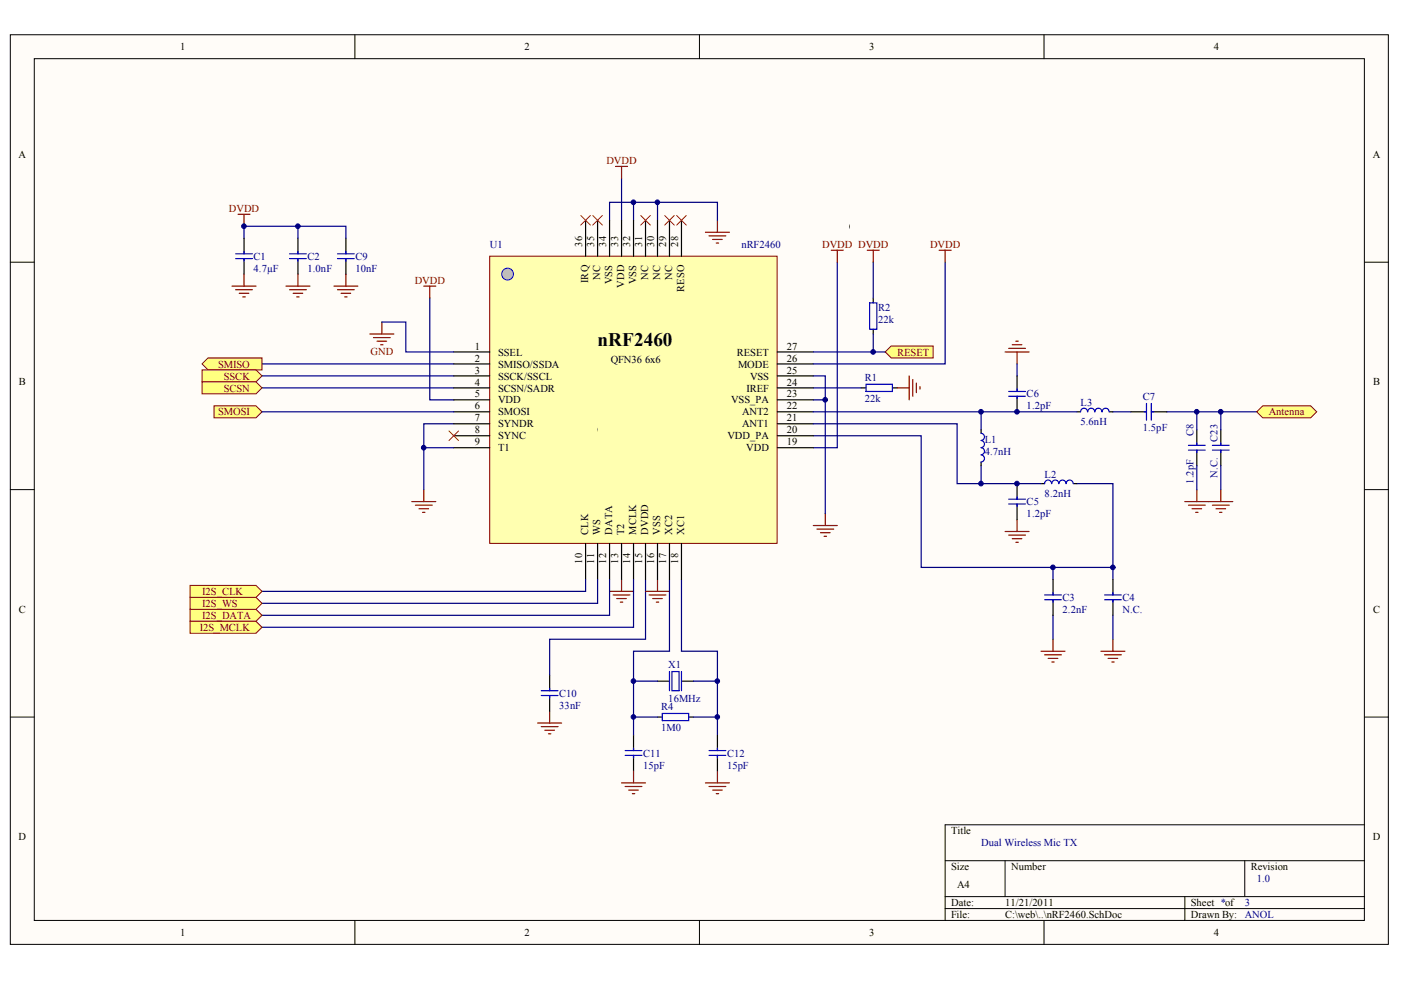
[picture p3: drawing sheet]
<svg xmlns="http://www.w3.org/2000/svg" width="287mm" height="201mm" viewBox="0 0 287 201" stroke-linecap="round" stroke-linejoin="round" font-family="sans-serif">
<defs><g id="words">
<text font-size="3.9" x="122.3" y="70.9">nRF2460</text>
<g font-size="2.2">
<text x="36.9" y="10.3">1</text>
<text x="107.4" y="10.3">2</text>
<text x="177.9" y="10.3">3</text>
<text x="248.5" y="10.3">4</text>
<text x="3.8" y="32.3">A</text>
<text x="281.1" y="32.3">A</text>
<text x="173.9" y="47">C</text>
<text x="173.9" y="49.4">a</text>
<text x="173.9" y="51.8">n</text>
<text x="97.2" y="71.6">1</text>
<text x="161.1" y="71.6">27</text>
<text x="97.2" y="74">2</text>
<text x="97.2" y="76.5">3</text>
<text x="102" y="72.8">SSEL</text>
<text x="102" y="75.3">SMISO/SSDA</text>
<text x="102" y="77.7">SSCK/SSCL</text>
<text x="125" y="74.3">QFN36 6x6</text>
<text x="150.9" y="72.8">RESET</text>
<text x="151.1" y="75.3">MODE</text>
<text x="153.5" y="77.7">VSS</text>
<text x="161.1" y="76.5">25</text>
<text x="161.1" y="74">26</text>
<text x="173.9" y="73.5">i</text>
<text x="173.9" y="75.9">l</text>
<text x="3.9" y="78.9">B</text>
<text x="97.2" y="78.9">4</text>
<text x="97.2" y="81.4">5</text>
<text x="97.2" y="83.8">6</text>
<text x="102" y="80.2">SCSN/SADR</text>
<text x="102" y="82.6">VDD</text>
<text x="149.7" y="82.6">VSS_PA</text>
<text x="152.8" y="80.2">IREF</text>
<text x="161.1" y="83.8">22</text>
<text x="161.1" y="81.4">23</text>
<text x="161.1" y="78.9">24</text>
<text x="173.9" y="78.3">ee R1</text>
<text x="173.9" y="80.7">l</text>
<text x="281.1" y="78.9">B</text>
<text x="97.2" y="86.3">7</text>
<text x="97.2" y="88.7">8</text>
<text x="102" y="85.1">SMOSI</text>
<text x="102" y="87.5">SYNDR</text>
<text x="102" y="90">SYNC</text>
<text x="122.3" y="88.7">C</text>
<text x="148.9" y="90">VDD_PA</text>
<text x="151.9" y="87.5">ANT1</text>
<text x="151.9" y="85.1">ANT2</text>
<text x="161.1" y="88.7">20</text>
<text x="161.1" y="86.3">21</text>
<text x="173.9" y="85.5">g</text>
<text x="173.9" y="87.9">o</text>
<text x="97.2" y="91.2">9</text>
<text x="102" y="92.4">T1</text>
<text x="152.8" y="92.4">VDD</text>
<text x="161.1" y="91.2">19</text>
<text x="173.9" y="90.3">3</text>
<text x="122.3" y="107.9">e</text>
<text x="122.3" y="110.3">nn</text>
<text x="122.3" y="112.7">f</text>
<text x="122.3" y="115.1">i</text>
<text x="122.3" y="117.5">l</text>
<text x="122.3" y="119.9">ee</text>
<text x="3.9" y="125.5">C</text>
<text x="122.3" y="122.3">l</text>
<text x="122.3" y="124.7">o</text>
<text x="281.1" y="125.5">C</text>
<text x="122.3" y="127.1">g</text>
<text x="122.3" y="129.5">o</text>
<text x="3.8" y="172">D</text>
<text x="194.7" y="170.8">Title</text>
<text x="281" y="172">D</text>
<text x="194.7" y="178.2">Size</text>
<text x="207" y="178.2">Number</text>
<text x="256.1" y="178.2">Revision</text>
<text x="194.7" y="185.5">Date:</text>
<text x="195.9" y="181.8">A4</text>
<text x="205.8" y="185.5">11/21/2011</text>
<text x="243.8" y="185.5">Sheet *of</text>
<text x="36.9" y="191.7">1</text>
<text x="107.4" y="191.7">2</text>
<text x="177.9" y="191.7">3</text>
<text x="194.7" y="188">File:</text>
<text x="205.8" y="188">C:\web\..\nRF2460.SchDoc</text>
<text x="243.8" y="188">Drawn By:</text>
<text x="248.5" y="191.7">4</text>
</g>
<g font-size="2.2" fill="#800000">
<text x="124.2" y="33.6">DVDD</text>
<text x="46.9" y="43.4">DVDD</text>
<text x="168.3" y="50.8">DVDD DVDD</text>
<text x="190.4" y="50.8">DVDD</text>
<text x="84.9" y="58.1">DVDD</text>
<text x="44.6" y="75.3">SMISO</text>
<text x="45.8" y="77.7">SSCK</text>
<text x="75.8" y="72.8">GND</text>
<text x="183.7" y="72.8">RESET</text>
<text x="45.8" y="80.2">SCSN</text>
<text x="44.6" y="85.1">SMOSI</text>
<text x="259.7" y="85.1">Antenna</text>
<text x="41.4" y="124.3">I2S_WS</text>
<text x="41.4" y="121.8">I2S_CLK</text>
<text x="40.9" y="129.2">I2S_MCLK</text>
<text x="41.4" y="126.7">I2S_DATA</text>
</g>
<g font-size="2.2" fill="#000080">
<text x="51.9" y="53.2">C1</text>
<text x="63" y="53.2">C2</text>
<text x="72.8" y="53.2">C9</text>
<text x="100.3" y="50.8">U1</text>
<text x="151.8" y="50.8">nRF2460</text>
<text x="51.9" y="55.7">4.7µF</text>
<text x="63" y="55.7">1.0nF</text>
<text x="72.8" y="55.7">10nF</text>
<text x="179.7" y="63.7">R2</text>
<text x="179.7" y="66.2">22k</text>
<text x="177" y="82.4">22k</text>
<text x="210.2" y="81.4">C6</text>
<text x="210.2" y="83.8">1.2pF</text>
<text x="221.2" y="83.1">L3</text>
<text x="234" y="81.9">C7</text>
<text x="221.2" y="87">5.6nH</text>
<text x="234" y="88.3">1.5pF</text>
<text x="201.6" y="90.7">L1</text>
<text x="201.6" y="93.2">4.7nH</text>
<text x="213.9" y="97.8">L2</text>
<text x="213.9" y="101.7">8.2nH</text>
<text x="210.2" y="103.5">C5</text>
<text x="210.2" y="105.9">1.2pF</text>
<text x="217.5" y="123.1">C3</text>
<text x="217.5" y="125.5">2.2nF</text>
<text x="229.8" y="123.1">C4</text>
<text x="229.8" y="125.5">N.C.</text>
<text x="136.8" y="136.8">X1</text>
<text x="114.5" y="142.7">C10</text>
<text x="136.8" y="143.7">16MHz</text>
<text x="114.5" y="145.1">33nF</text>
<text x="135.3" y="145.4">R4</text>
<text x="135.3" y="149.8">1M0</text>
<text x="131.7" y="154.9">C11</text>
<text x="148.8" y="154.9">C12</text>
<text x="131.7" y="157.4">15pF</text>
<text x="148.8" y="157.4">15pF</text>
<text x="200.8" y="173.3">Dual Wireless Mic TX</text>
<text x="254.8" y="185.6">3</text>
<text x="257.3" y="180.7">1.0</text>
<text x="254.8" y="188">ANOL</text>
</g>
<g font-size="2.1">
<text x="119.2" y="50.5" transform="rotate(-90 119.2 50.5)">36</text>
<text x="121.7" y="50.5" transform="rotate(-90 121.7 50.5)">35</text>
<text x="124.1" y="50.5" transform="rotate(-90 124.1 50.5)">34</text>
<text x="126.6" y="50.5" transform="rotate(-90 126.6 50.5)">33</text>
<text x="129" y="50.5" transform="rotate(-90 129 50.5)">32</text>
<text x="131.5" y="50.5" transform="rotate(-90 131.5 50.5)">31</text>
<text x="133.9" y="50.5" transform="rotate(-90 133.9 50.5)">30</text>
<text x="136.4" y="50.5" transform="rotate(-90 136.4 50.5)">29</text>
<text x="138.8" y="50.5" transform="rotate(-90 138.8 50.5)">28</text>
<text x="120.4" y="58" transform="rotate(-90 120.4 58)">IRQ</text>
<text x="122.9" y="57.3" transform="rotate(-90 122.9 57.3)">NC</text>
<text x="125.3" y="58.2" transform="rotate(-90 125.3 58.2)">VSS</text>
<text x="127.8" y="59" transform="rotate(-90 127.8 59)">VDD</text>
<text x="130.2" y="58.2" transform="rotate(-90 130.2 58.2)">VSS</text>
<text x="132.7" y="57.3" transform="rotate(-90 132.7 57.3)">NC</text>
<text x="135.2" y="57.3" transform="rotate(-90 135.2 57.3)">NC</text>
<text x="137.6" y="57.3" transform="rotate(-90 137.6 57.3)">NC</text>
<text x="140.1" y="59.8" transform="rotate(-90 140.1 59.8)">RESO</text>
<text x="120.4" y="109.6" transform="rotate(-90 120.4 109.6)">CLK</text>
<text x="122.9" y="109.6" transform="rotate(-90 122.9 109.6)">WS</text>
<text x="125.3" y="109.6" transform="rotate(-90 125.3 109.6)">DATA</text>
<text x="127.8" y="109.6" transform="rotate(-90 127.8 109.6)">T2</text>
<text x="130.2" y="109.6" transform="rotate(-90 130.2 109.6)">MCLK</text>
<text x="132.7" y="109.6" transform="rotate(-90 132.7 109.6)">DVDD</text>
<text x="135.2" y="109.6" transform="rotate(-90 135.2 109.6)">VSS</text>
<text x="137.6" y="109.6" transform="rotate(-90 137.6 109.6)">XC2</text>
<text x="140.1" y="109.6" transform="rotate(-90 140.1 109.6)">XC1</text>
<text x="119.2" y="115.5" transform="rotate(-90 119.2 115.5)">10</text>
<text x="121.7" y="115.5" transform="rotate(-90 121.7 115.5)">11</text>
<text x="124.1" y="115.5" transform="rotate(-90 124.1 115.5)">12</text>
<text x="126.6" y="115.5" transform="rotate(-90 126.6 115.5)">13</text>
<text x="129" y="115.5" transform="rotate(-90 129 115.5)">14</text>
<text x="131.5" y="115.5" transform="rotate(-90 131.5 115.5)">15</text>
<text x="133.9" y="115.5" transform="rotate(-90 133.9 115.5)">16</text>
<text x="136.4" y="115.5" transform="rotate(-90 136.4 115.5)">17</text>
<text x="138.8" y="115.5" transform="rotate(-90 138.8 115.5)">18</text>
</g>
<g font-size="2.1" fill="#000080">
<text x="244.3" y="89.2" transform="rotate(-90 244.3 89.2)">C8</text>
<text x="249.2" y="90.5" transform="rotate(-90 249.2 90.5)">C23</text>
<text x="244.3" y="99" transform="rotate(-90 244.3 99)">1.2pF</text>
<text x="249.2" y="97.8" transform="rotate(-90 249.2 97.8)">N.C.</text>
</g>
</g></defs>
<g fill="#fffcf8" stroke="#000" stroke-width=".2">
<path d="M2.1 7.1h282.1v186.3h-282.1z"/>
<path d="M7 12h272.3v176.5h-272.3z"/>
</g>
<g fill="none" stroke="#000" stroke-width=".2">
<path d="M72.7 7.1v4.9M143.2 7.1v4.9M213.7 7.1v4.9M2.1 53.7h4.9M279.4 53.7h4.9M2.1 100.3h4.9M279.4 100.3h4.9M2.1 146.8h4.9M279.4 146.8h4.9M193.5 176.2h85.9M205.8 176.2v7.4M254.8 176.2v7.4"/>
<path d="M279.4 168.9h-85.9v19.6M72.7 188.5v4.9M143.2 188.5v4.9M193.5 183.6h85.9M193.5 186.1h85.9M213.7 188.5v4.9M242.6 183.6v4.9"/>
</g>
<g fill="none" stroke="#800000" stroke-width=".25">
<path d="M47.5 58.6h4.9M48.2 59.3h3.5M50 56.1v2.5M58.5 58.6h4.9M59.3 59.3h3.4M61 56.1v2.5M68.4 58.6h4.9M69.1 59.3h3.4M70.8 56.1v2.5M144.4 47.6h4.9M145.2 48.3h3.4M145.9 49h2"/>
<path d="M146.6 49.8h.5M146.9 45.1v2.5M49 60.1h1.9M49.7 60.8h.5M60 60.1h2M60.8 60.8h.4M69.8 60.1h2M70.6 60.8h.5M183.7 79.4h2.4M186.1 77v4.9M186.9 77.7v3.4M187.6 78.4v2"/>
<path d="M188.3 79.2v.5M205.8 72.1h4.9M206.5 71.3h3.4M207.2 70.6h2M208 69.9h.5M208.2 72.1v2.4M84.3 102.7h4.9M85 103.4h3.5M85.8 104.2h1.9M86.5 104.9h.5M86.8 100.3v2.4M127.2 118.6v2.5"/>
<path d="M134.6 118.6v2.5M166.5 107.6h4.9M167.2 108.3h3.5M168 109.1h1.9M168.7 109.8h.5M169 105.2v2.4M205.8 108.8h4.9M206.5 109.6h3.4M207.2 110.3h2M208 111h.5M208.2 106.4v2.4M242.6 102.7h4.9"/>
<path d="M243.3 103.4h3.4M244 104.2h2M244.8 104.9h.5M245 100.3v2.4M124.8 121.1h4.9M125.5 121.8h3.5M126.3 122.6h1.9M127 123.3h.5M132.1 121.1h5M132.9 121.8h3.4M133.6 122.6h2M134.4 123.3h.4"/>
<path d="M213.1 133.4h4.9M213.9 134.1h3.4M214.6 134.8h2M215.3 135.6h.5M215.6 130.9v2.5M225.4 133.4h4.9M226.1 134.1h3.5M226.9 134.8h1.9M227.6 135.6h.5M227.8 130.9v2.5M110.1 148.1h4.9M110.8 148.8h3.4"/>
<path d="M111.5 149.5h2M112.3 150.3h.5M112.5 145.6v2.5M129.7 157.9v2.4M146.9 157.9v2.4M127.2 160.3h4.9M128 161h3.4M128.7 161.8h2M129.4 162.5h.5M144.4 160.3h4.9M145.2 161h3.4M145.9 161.8h2"/>
<path d="M146.6 162.5h.5"/>
</g>
<g fill="none" stroke="#000" stroke-width=".25">
<path d="M50 48.8v3.2M50 53v3.1M61 48.8v3.2M61 53v3.1M70.8 48.8v3.2M70.8 53v3.1M176.3 79.4h1M178.8 61v1M178.8 67.4v1M182.7 79.4h1M208.2 77v3.2M200.8 88v.7"/>
<path d="M200.8 94.6v.8M208.2 81.1v3.2M208.2 99v3.2M213.1 99h.8M219.7 99h.8M220.5 84.3h.7M227.1 84.3h.7M231.5 84.3h3.2M235.7 84.3h3.2M245 88v3.2M245 92.2v3.2M208.2 103.2v3.2"/>
<path d="M215.6 118.6v3.2M227.8 118.6v3.2M112.5 138.3v3.1M134.6 139.5h2.5M139.5 139.5h2.5M215.6 122.8v3.2M227.8 122.8v3.2M112.5 142.4v3.2M129.7 150.5v3.2M129.7 154.7v3.2M134.6 146.8h1M141 146.8h1"/>
<path d="M146.9 150.5v3.2M146.9 154.7v3.2"/>
</g>
<g fill="none" stroke="#00f" stroke-width=".25">
<path d="M48.2 53h3.5M48.2 52h3.5M50 51.5v.5M50 53v.4M59.3 53h3.4M59.3 52h3.4M61 51.5v.5M61 53v.4M69.1 53h3.4M69.1 52h3.4M70.8 51.5v.5M70.8 53v.4"/>
<path d="M177.3 78.7h5.4v1.5h-5.4zM178 62h1.5v5.4h-1.5zM208.2 79.7v.5M200.8 88.7a.72 .72 0 0 1 .7 .8 .72 .72 0 0 1-.7 .7M200.8 90.2a.72 .72 0 0 1 .7 .7 .72 .72 0 0 1-.7 .8 .74 .74 0 0 1 .7 .7 .74 .74 0 0 1-.7 .7 .74 .74 0 0 1 .7 .8 .74 .74 0 0 1-.7 .7M206.5 80.2h3.4M206.5 81.1h3.4M208.2 81.1v.5M215.3 99a.71 .71 0 0 0-.7-.7 .71 .71 0 0 0-.7 .7M216.7 99a.71 .71 0 0 0-.7-.7 .71 .71 0 0 0-.7 .7M218.2 99a.71 .71 0 0 0-.7-.7 .71 .71 0 0 0-.7 .7M219.7 99a.71 .71 0 0 0-.7-.7 .71 .71 0 0 0-.7 .7"/>
<path d="M222.6 84.3a.71 .71 0 0 0-.7-.7 .71 .71 0 0 0-.7 .7M224.1 84.3a.71 .71 0 0 0-.7-.7 .71 .71 0 0 0-.7 .7M225.6 84.3a.71 .71 0 0 0-.7-.7 .71 .71 0 0 0-.7 .7M227.1 84.3a.71 .71 0 0 0-.8-.7 .71 .71 0 0 0-.7 .7M234.2 84.3h.5M234.7 82.6v3.4M235.7 82.6v3.4M235.7 84.3h.5M243.3 91.2h3.4M243.3 92.2h3.4M245 90.7v.5M245 92.2v.5"/>
<path d="M206.5 102.2h3.4M206.5 103.2h3.4M208.2 101.7v.5M208.2 103.2v.5M137.1 137.5v3.9M137.5 137.5h1.5v3.9h-1.5zM139.5 137.5v3.9M213.9 121.8h3.4M213.9 122.8h3.4M215.6 121.3v.5M215.6 122.8v.5M226.1 121.8h3.5"/>
<path d="M226.1 122.8h3.5M227.8 121.3v.5M227.8 122.8v.5M110.8 141.4h3.4M110.8 142.4h3.4M112.5 140.9v.5M112.5 142.4v.5M128 153.7h3.4M128 154.7h3.4M129.7 153.2v.5M129.7 154.7v.5M135.6 146.1h5.4v1.5h-5.4z"/>
<path d="M145.2 153.7h3.4M145.2 154.7h3.4M146.9 153.2v.5M146.9 154.7v.5"/>
</g>
<g fill="none" stroke="#000080" stroke-width=".25">
<path d="M127.2 36.5v8.6M50 48.8v-2.5h20.8v2.5M61 46.3v2.5M124.8 45.1v-3.7h22.1v3.7M129.7 41.4v3.7M134.6 41.4v3.7M171.4 53.7v38h-4.9M53.6 79.4h39.3M53.6 77h39.3M53.6 74.5h39.3M88 61v20.9h4.9M166.5 77h2.5v28.2"/>
<path d="M166.5 79.4h9.8M208.2 74.5v2.5M92.9 86.8h-6.1v13.5M166.5 89.2h22.1v27h39.2v-17.2h-7.3M166.5 81.9h2.5M200.8 84.3v3.7M200.8 95.4v3.6M227.8 84.3h3.7M238.9 84.3h18.4M132.1 118.6v12.3h-19.6v7.4M137.1 118.6v14.8h-7.4v17.1M139.5 118.6v14.8h7.4v17.1"/>
<path d="M215.6 116.2v2.4M227.8 116.2v2.4M215.6 126v4.9M227.8 126v4.9M129.7 146.8h4.9M142 146.8h4.9"/>
</g>
<path d="M100.3 52.5h58.8v58.8h-58.8z" fill="#ffffb0" stroke="#800000" stroke-width=".2"/>
<g fill="none" stroke="#000" stroke-width=".25">
<path d="M119.9 45.1v7.4M122.3 45.1v7.4M124.8 45.1v7.4M127.2 45.1v7.4M129.7 45.1v7.4M132.1 45.1v7.4M134.6 45.1v7.4M137.1 45.1v7.4M139.5 45.1v7.4M92.9 72.1h7.4M92.9 74.5h7.4M92.9 77h7.4"/>
<path d="M92.9 79.4h7.4M159.1 72.1h7.4M159.1 74.5h7.4M159.1 77h7.4M159.1 79.4h7.4M92.9 81.9h7.4M92.9 84.3h7.4M92.9 86.8h7.4M92.9 89.2h7.4M92.9 91.7h7.4M159.1 81.9h7.4M159.1 84.3h7.4"/>
<path d="M159.1 86.8h7.4M159.1 89.2h7.4M159.1 91.7h7.4M119.9 111.3v7.3M122.3 111.3v7.3M124.8 111.3v7.3M127.2 111.3v7.3M129.7 111.3v7.3M132.1 111.3v7.3M134.6 111.3v7.3M137.1 111.3v7.3M139.5 111.3v7.3"/>
</g>
<circle cx="103.9" cy="56.1" r="1.21" fill="#c0c0c0" stroke="#00f" stroke-width=".2"/>
<path d="M86.8 91.7h6.1" fill="none" stroke="#000080" stroke-width=".25"/>
<g fill="#ffff80" stroke="#800000" stroke-width=".2">
<path d="M41.4 74.5l1.2-1.2h11v2.4h-11z" fill-rule="evenodd"/>
<path d="M257.3 84.3l1.2-1.2h9.8l1.2 1.2-1.2 1.3h-9.8z" fill-rule="evenodd"/>
</g>
<path d="M129.7 139.5h4.9M142 139.5h4.9" fill="none" stroke="#000080" stroke-width=".25"/>
<path d="M121.4 44.1l1.9 2M123.3 44.1l-1.9 2M131.2 44.1l1.9 2M133.1 44.1l-1.9 2M136.1 44.1l1.9 2M138 44.1l-1.9 2M138.5 44.1l2 2M140.5 44.1l-2 2M91.9 88.2l2 2M93.9 88.2l-2 2" fill="none" stroke="#f00" stroke-width=".2"/>
<path d="M126 34.1h2.5M127.2 34.1v2.4" fill="none" stroke="#800000" stroke-width=".25"/>
<g fill="#ffff80" stroke="#800000" stroke-width=".2">
<path d="M41.4 75.7h11l1.2 1.3-1.2 1.2h-11z" fill-rule="evenodd"/>
<path d="M43.8 83.1h8.6l1.2 1.2-1.2 1.3h-8.6z" fill-rule="evenodd"/>
<path d="M41.4 78.2h11l1.2 1.2-1.2 1.2h-11z" fill-rule="evenodd"/>
</g>
<path d="M75.7 68.4h4.9M76.5 69.1h3.4M77.2 69.9h2M77.9 70.6h.5M78.2 65.9v2.5" fill="none" stroke="#800000" stroke-width=".25"/>
<path d="M78.2 65.9h4.9v6.2h9.8M53.6 84.3h39.3M166.5 86.8h29.4v12.2h17.2M166.5 84.3h54M119.9 118.6v2.5h-66.3M122.3 118.6v4.9h-68.7M124.8 118.6v7.4h-71.2M129.7 118.6v9.8h-76.1" fill="none" stroke="#000080" stroke-width=".25"/>
<g fill="#ffff80" stroke="#800000" stroke-width=".2">
<path d="M38.9 124.8h13.5l1.2 1.2-1.2 1.2h-13.5z" fill-rule="evenodd"/>
<path d="M38.9 122.3h13.5l1.2 1.2-1.2 1.3h-13.5z" fill-rule="evenodd"/>
<path d="M38.9 119.9h13.5l1.2 1.2-1.2 1.2h-13.5z" fill-rule="evenodd"/>
<path d="M38.9 127.2h13.5l1.2 1.2-1.2 1.3h-13.5z" fill-rule="evenodd"/>
</g>
<path d="M178.8 53.7v7.3M193.5 53.7v20.8h-27" fill="none" stroke="#000080" stroke-width=".25"/>
<path d="M181.2 72.1l1.2-1.3h8.6v2.5h-8.6z" fill-rule="evenodd" fill="#ffff80" stroke="#800000" stroke-width=".2"/>
<path d="M166.5 72.1h14.7M178.8 68.4v3.7M245 84.3v3.7M245 95.4v4.9M249.9 84.3v3.7M249.9 95.4v4.9" fill="none" stroke="#000080" stroke-width=".25"/>
<path d="M118.9 44.1l2 2M120.9 44.1l-2 2" fill="none" stroke="#f00" stroke-width=".2"/>
<path d="M249.9 88v3.2M249.9 92.2v3.2" fill="none" stroke="#000" stroke-width=".25"/>
<path d="M248.2 91.2h3.4M248.2 92.2h3.4M249.9 90.7v.5M249.9 92.2v.5" fill="none" stroke="#00f" stroke-width=".25"/>
<g fill="none" stroke="#800000" stroke-width=".25">
<path d="M48.7 43.9h2.5M50 43.9v2.4M86.8 58.6h2.4M88 58.6v2.4M170.2 51.2h2.4M171.4 51.2v2.5M177.5 51.2h2.5M178.8 51.2v2.5M192.3 51.2h2.4M193.5 51.2v2.5M247.5 102.7h4.9M248.2 103.4h3.4"/>
<path d="M248.9 104.2h2M249.7 104.9h.5M249.9 100.3v2.4"/>
</g>
<g fill="#000080" stroke="#000080" stroke-width=".2">
<circle cx="49.9" cy="46.3" r=".47"/>
<circle cx="61" cy="46.3" r=".47"/>
<circle cx="86.7" cy="91.7" r=".47"/>
<circle cx="129.7" cy="146.8" r=".47"/>
<circle cx="129.7" cy="139.5" r=".47"/>
<circle cx="129.7" cy="41.4" r=".47"/>
<circle cx="134.6" cy="41.4" r=".47"/>
<circle cx="146.8" cy="146.8" r=".47"/>
<circle cx="146.8" cy="139.5" r=".47"/>
<circle cx="168.9" cy="81.9" r=".47"/>
<circle cx="178.7" cy="72.1" r=".47"/>
<circle cx="200.8" cy="99" r=".47"/>
<circle cx="200.8" cy="84.3" r=".47"/>
<circle cx="208.2" cy="99" r=".47"/>
<circle cx="208.2" cy="84.3" r=".47"/>
<circle cx="215.5" cy="116.2" r=".47"/>
<circle cx="227.8" cy="116.2" r=".47"/>
<circle cx="245" cy="84.3" r=".47"/>
<circle cx="249.9" cy="84.3" r=".47"/>
</g>
<use href="#words"/>
</svg>
